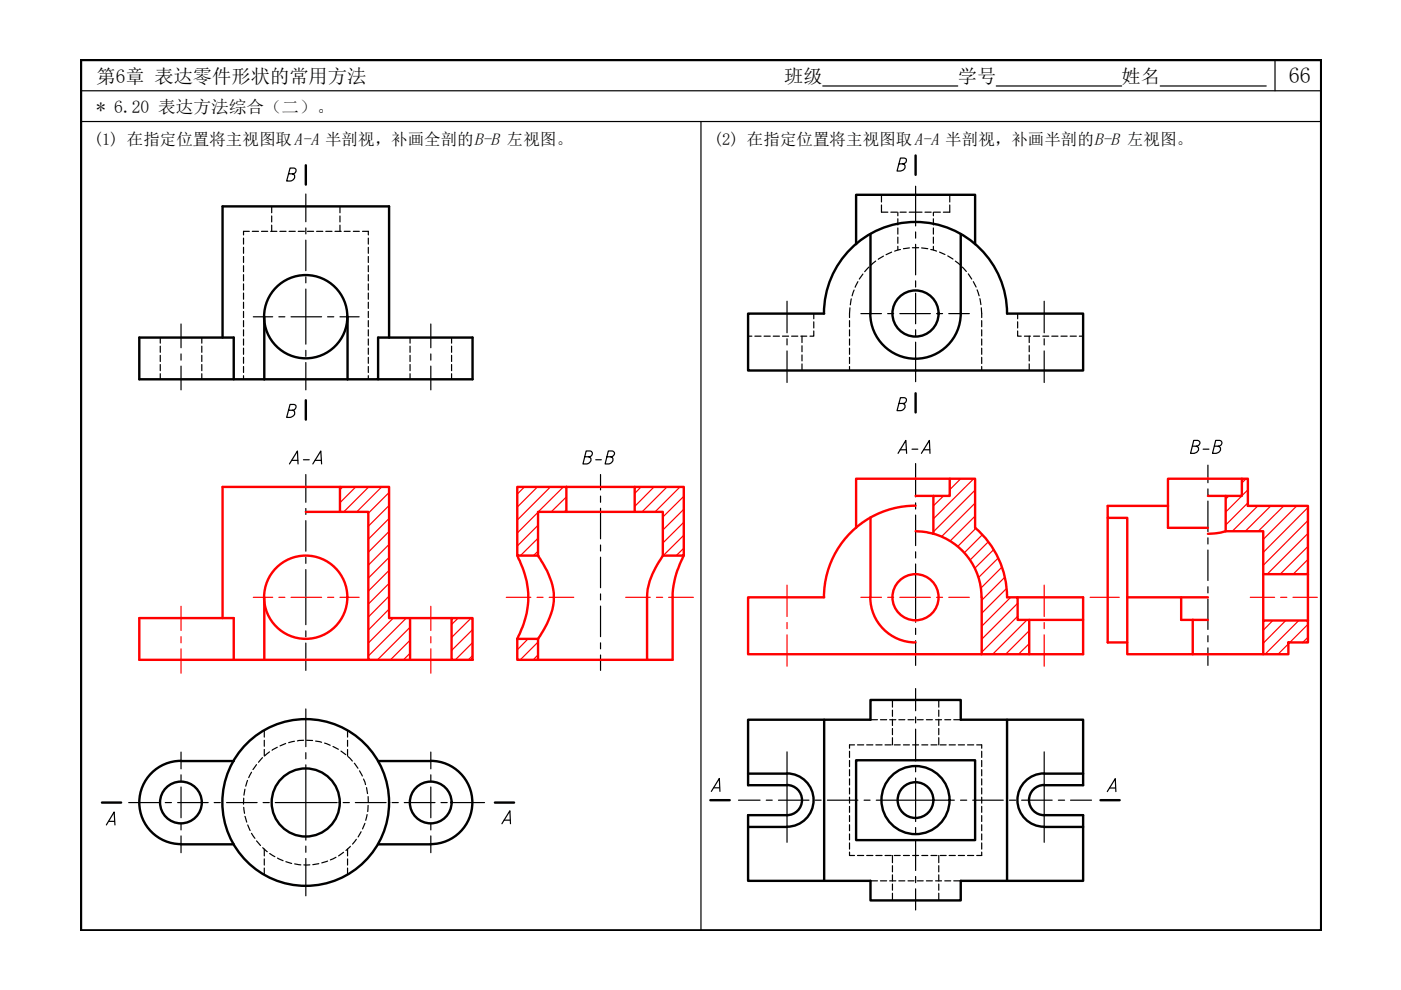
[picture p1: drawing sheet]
<svg xmlns="http://www.w3.org/2000/svg" width="297mm" height="210mm" viewBox="0 0 297 210" stroke-linecap="round" stroke-linejoin="round" font-family="sans-serif">
<defs><g id="words">
<g font-size="6.2">
<text x="189.4" y="97.4">A-A</text>
<text x="251.5" y="97.4">B-B</text>
</g>
<g font-size="5.7">
<text x="60.3" y="99.5">A-A</text>
<text x="122.8" y="99.5">B-B</text>
</g>
<text font-size="4.7" x="273.2" y="17.6">66</text>
<g font-size="4.1">
<text x="20.5" y="17.6">第6章 表达零件形状的常用方法</text>
<text x="166.3" y="17.6">班级</text>
<text x="203.1" y="17.6">学号</text>
<text x="237.8" y="17.6">姓名</text>
</g>
<text font-size="3.7" x="20.5" y="23.9">* 6.20 表达方法综合（二）。</text>
<g font-size="3.5">
<text x="19.9" y="30.8">(1) 在指定位置将主视图取A-A 半剖视，补画全剖的B-B 左视图。</text>
<text x="151.4" y="30.8">(2) 在指定位置将主视图取A-A 半剖视，补画半剖的B-B 左视图。</text>
</g>
</g></defs>
<!-- layer: 0 -->
<path d="M17.2 12.7h262.9v184.6h-262.9z" fill="none" stroke="#000" stroke-width=".51"/>
<path d="M17.2 19.2h262.9M174.4 18.2h28.7M211.2 18.2h26.6M246 18.2h22.5M270.3 12.7v6.5M17.2 25.8h262.9M148.6 25.8v171.5" fill="none" stroke="#000" stroke-width=".25"/>
<g fill="none" stroke="#000" stroke-width=".51">
<path d="M64.8 35v4.1M194.1 33v4.1M181.5 51.8v-10.5h25.2v10.5M184.6 49.6v16.9M203.7 49.6v16.9a9.6 9.6 0 0 1-9.6 9.6 9.6 9.6 0 0 1-9.6-9.6M47.2 71.6v-27.8h35.3v27.8M56 67.2v13.2M73.7 67.2v13.2M174.7 66.5a19.4 19.4 0 0 1 19.4-19.4 19.4 19.4 0 0 1 19.4 19.4h16.1v12.1h-71v-12.1h16.1M49.6 80.4h-20.1v-8.8h20.1v8.8h6.4M56 80.4h17.7M64.8 84.9v4.1"/>
<path d="M73.7 80.4h6.5v-8.8h20v8.8h-20M194.1 83.4v4M174.7 152.6v34.2M213.5 152.6v34.2M21.6 170.2h4.1M38.4 161.3a8.8 8.8 0 0 0-8.9 8.8 8.8 8.8 0 0 0 8.9 8.9h11.2M38.4 161.4h11.2M80.2 161.4h11.1M91.3 161.3a8.8 8.8 0 0 1 8.8 8.8 8.8 8.8 0 0 1-8.8 8.9h-11.1M104.9 170.2h4.1M150.6 169.7h4.1M158.6 164h8.3"/>
<path d="M158.6 175.3h8.3M166.8 166.4a3.2 3.2 0 0 1 3.2 3.2 3.2 3.2 0 0 1-3.1 3.2h-8.3v14h26v4.1h19.1v-4.1h25.9v-14h-8.2M166.8 164a5.7 5.7 0 0 1 5.7 5.6 5.7 5.7 0 0 1-5.7 5.7M166.9 166.5h-8.3v-13.9h26v-4.2h19.1v4.2h25.9v13.9h-8.2M181.5 161.2h25.2v16.9h-25.2zM221.4 164a5.7 5.7 0 0 0-5.7 5.6 5.7 5.7 0 0 0 5.7 5.7M221.4 166.4a3.2 3.2 0 0 0-3.2 3.2 3.2 3.2 0 0 0 3.2 3.2M221.4 164h8.2M221.4 175.3h8.2M233.3 169.7h4.1"/>
<circle cx="64.8" cy="67.1" r="8.8"/>
<circle cx="194.1" cy="66.5" r="4.9"/>
<circle cx="38.4" cy="170.1" r="4.4"/>
<circle cx="64.8" cy="170.1" r="17.7"/>
<circle cx="64.8" cy="170.1" r="7.2"/>
<circle cx="91.3" cy="170.1" r="4.4"/>
<circle cx="194.1" cy="169.6" r="7.2"/>
<circle cx="194.1" cy="169.6" r="3.8"/>
</g>
<g fill="none" stroke="#000" stroke-width=".25">
<path d="M51.6 50.5v1.3M51.6 52.4v1.3M51.6 54.4v1.3M51.6 56.3v1.3M51.6 58.2v1.3M52.9 49.1h-1.3v.7M53.5 49.1h1.3M55.4 49.1h1.4M57.4 49.1h1.3M57.6 43.8v1.3M57.6 45.8v1.3M57.6 47.7v1.4"/>
<path d="M59.3 49.1h1.3M61.3 49.1h1.3M63.2 49.1h1.3M65.2 49.1h1.3M67.1 49.1h1.3M69.1 49.1h1.3M71 49.1h1.3M72.1 43.8v1.3M72.1 45.8v1.3M72.1 47.7v1.4M73 49.1h1.2M74.9 49.1h1.3"/>
<path d="M76.9 49.1h1.2v.7M78.1 50.5v1.3M78.1 52.4v1.3M78.1 54.4v1.3M78.1 56.3v1.3M78.1 58.2v1.3M181.9 59.7l-.6 1.2M183 58.1l-.8 1.1M184.2 56.6l-.9 1M185.7 55.4l-1 .8M186.9 41.3v1.5M186.9 43.5v1.5h1.3"/>
<path d="M187.3 54.3l-1.1 .7M188.9 45h1.3M189 53.5l-1.1 .5M190.4 45v.7M190.4 46.4v1.3M190.4 48.3v1.3M190.4 50.3v1.3M190.4 52.2v.8M190.8 45h1.3M190.9 52.9l-1.2 .3M192.8 45h2.7M192.8 52.6l-1.3 .1"/>
<path d="M193.4 52.5h1.4M195.4 52.6l1.3 .1M196.1 45h1.3M197.3 52.9l1.3 .3M197.9 45v.7M197.9 46.4v1.3M197.9 48.3v1.3M197.9 50.3v1.3M197.9 52.2v.8M198.1 45h1.3M199.2 53.5l1.1 .5M200.9 54.3l1.1 .6"/>
<path d="M201.4 43.5v1.5h-1.4M201.4 41.3v1.5M202.6 55.4l1 .8M204 56.6l.9 1M205.3 58.1l.7 1.1M206.4 59.7l.6 1.2M34 71.6v1.2M34 73.4v1.3M34 75.3v1.4M34 77.3v1.3M34 79.2v1.2M42.8 71.6v1.2"/>
<path d="M42.8 73.4v1.3M42.8 75.3v1.4M42.8 77.3v1.3M42.8 79.2v1.2M51.6 60.2v1.3M51.6 62.1v1.3M51.6 64.1v1.3M51.6 66v1.3M51.6 68v1.3M51.6 69.9v1.3M51.6 71.9v1.3M51.6 73.8v1.3"/>
<path d="M51.6 75.8v1.2M51.6 77.7v1.3M51.6 79.7v.7M78.1 60.2v1.3M78.1 62.1v1.3M78.1 64.1v1.3M78.1 66v1.3M78.1 68v1.3M78.1 69.9v1.3M78.1 71.9v1.3M78.1 73.8v1.3M78.1 75.8v1.2"/>
<path d="M78.1 77.7v1.3M78.1 79.7v.7M86.9 71.6v1.2M86.9 73.4v1.3M86.9 75.3v1.4M86.9 77.3v1.3M86.9 79.2v1.2M95.7 71.6v1.2M95.7 73.4v1.3M95.7 75.3v1.4M95.7 77.3v1.3M95.7 79.2v1.2"/>
<path d="M158.6 71.3h.8M160 71.3h1.4M162 71.3h1.3M163.9 71.3h1.4M165.9 71.3h1.3M167.8 71.3h1.3M169.8 71.3h1.3M170 71.3v1.3M170 73.3v1.3M170 75.3v1.2M170 77.2v1.4M172.5 70.2v1.1h-.8"/>
<path d="M172.5 66.5v1.1M172.5 68.2v1.3M180.1 68v1.3M180.1 69.9v1.3M180.1 71.9v1.3M180.1 73.8v1.3M180.1 75.8v1.3M180.1 77.7v.9M180.2 65.3l-.1 2M180.5 63.4l-.2 1.2M181.1 61.5l-.4 1.2M207.2 61.5l.4 1.2"/>
<path d="M207.8 63.3l.2 1.3M208.1 65.3v2M208.1 68v1.3M208.1 69.9v1.3M208.1 71.9v1.3M208.1 73.8v1.3M208.1 75.8v1.3M208.1 77.7v.9M215.8 70.2v1.1h.7M215.8 66.5v1.1M215.8 68.2v1.3M217.2 71.3h1.3"/>
<path d="M218.2 71.3v1.3M218.2 73.3v1.3M218.2 75.3v1.2M218.2 77.2v1.4M219.1 71.3h1.3M221.1 71.3h1.3M223 71.3h1.3M224.9 71.3h1.4M226.9 71.3h1.3M228.8 71.3h.8M56 154.9v1.4M56 157v1.2"/>
<path d="M56 158.9v1.4M57.1 159.4l-.9 .8M58.8 158.4l-1.1 .7M60.6 157.6l-1.2 .5M62.4 157.2l-1.2 .3M64.4 157l-1.3 .1M65 157h1.3M66.9 157.1l1.3 .3M68.8 157.6l1.2 .4M70.6 158.3l1.1 .6M72.3 159.2l1 .8M73.7 154.9v1.4"/>
<path d="M73.7 157v1.2M73.7 158.9v1.4M180.1 159.3v1.3M181.2 157.9h-1.1v.8M181.8 157.9h1.3M183.8 157.9h1.3M184.6 152.6h1.4M185.7 157.9h1.3M186.7 152.6h1.3M187.6 157.9h1.4M188.6 152.6h1.3M189.2 148.4v1.5"/>
<path d="M189.2 150.6v1.3M189.2 152.5v1.3M189.2 154.5v1.3M189.2 156.4v1.5M189.6 157.9h1.3M190.6 152.6h1.2M191.5 157.9h1.3M192.5 152.6h1.3M193.5 157.9h1.3M194.5 152.6h1.2M195.4 157.9h1.3M196.4 152.6h1.3"/>
<path d="M197.4 157.9h1.3M198.4 152.6h1.2M199 148.4v1.5M199 150.6v1.3M199 152.5v1.3M199 154.5v1.3M199 156.4v1.5M199.3 157.9h1.3M200.3 152.6h1.3M201.2 157.9h1.4M202.2 152.6h1.5M203.2 157.9h1.3"/>
<path d="M205.1 157.9h1.3M207.1 157.9h1v.8M208.1 159.3v1.3M51.7 169.2l-.1 1.3M51.7 171.2l.1 1.3M51.9 173.1l.4 1.2M51.9 167.3l-.2 1.3M52.5 165.5l-.4 1.2M52.5 174.9l.5 1.2M53.3 163.7l-.6 1.2M53.3 176.7l.7 1M54.4 162.1l-.8 1"/>
<path d="M54.4 178.3l.8 1M55.7 160.6l-.9 1M55.7 179.7l1 .9M73.8 160.4l.9 1M74.3 179.4l-1 .9M75.1 161.8l.8 1.1M75.6 178l-.9 1M76.2 163.4l.6 1.1M76.6 176.3l-.7 1.1M77.1 165.2l.4 1.2M77.4 174.6l-.5 1.2M77.7 167l.2 1.3"/>
<path d="M77.8 172.7l-.3 1.2M78 170.8v1.3M78 168.9l.1 1.3M180.1 161.2v1.3M180.1 163.2v1.3M180.1 165.1v1.3M180.1 167.1v1.2M180.1 169v1.3M180.1 171v1.2M180.1 172.9v1.3M180.1 174.9v1.2M180.1 176.8v1.3"/>
<path d="M180.1 178.7v1.3M208.1 161.2v1.3M208.1 163.2v1.3M208.1 165.1v1.3M208.1 167.1v1.2M208.1 169v1.3M208.1 171v1.2M208.1 172.9v1.3M208.1 174.9v1.2M208.1 176.8v1.3M208.1 178.7v1.3M56 180v1.5"/>
<path d="M56 182.1v1.3M56 184.1v1.3M57.2 181l1.1 .6M58.8 181.9l1.2 .6M60.6 182.7l1.2 .4M62.5 183.2l1.3 .2M64.4 183.4h1.3M67.6 183.1l-1.3 .2M69.5 182.6l-1.3 .4M71.2 181.8l-1.2 .5M72.8 180.7l-1 .8M73.7 180v1.5"/>
<path d="M73.7 182.1v1.3M73.7 184.1v1.3M180.1 180.7v.7h1.1M181.8 181.4h1.3M183.8 181.4h1.3M184.6 186.8h1.4M185.7 181.4h1.3M186.7 186.8h1.3M187.6 181.4h1.4M188.6 186.8h1.3M189.2 181.4v1.5M189.2 183.5v1.4"/>
<path d="M189.2 185.5v1.3M189.2 187.4v1.4M189.2 189.4v1.5M189.6 181.4h1.3M190.6 186.8h1.2M191.5 181.4h1.3M192.5 186.8h1.3M193.5 181.4h1.3M194.5 186.8h1.2M195.4 181.4h1.3M196.4 186.8h1.3M197.4 181.4h1.3"/>
<path d="M198.4 186.8h1.2M199 181.4v1.5M199 183.5v1.4M199 185.5v1.3M199 187.4v1.4M199 189.4v1.5M199.3 181.4h1.3M200.3 186.8h1.3M201.2 181.4h1.4M202.2 186.8h1.5M203.2 181.4h1.3M205.1 181.4h1.3"/>
<path d="M208.1 180.7v.7h-1"/>
</g>
<g fill="none" stroke="#000" stroke-width=".25">
<path d="M194.1 39.5v8.4M64.8 41.1v5.9M64.8 48.3v1.3M64.8 50.9v6.5M64.8 58.7v1.3M194.1 49.2v1.3M194.1 51.8v6.5M194.1 59.5v1.4M38.4 68.7v5M38.4 75v1.4M38.4 77.6v5.1M53.7 67.2h4.1"/>
<path d="M59.1 67.2h1.3M61.7 67.2h6.5M64.8 61.3v11.7M64.8 74.3v1.3M64.8 76.9v5.8M69.5 67.2h1.3M72.1 67.2h4M91.3 68.7v5M91.3 75v1.4M91.3 77.6v5.1M166.9 63.9v6.7M166.9 71.8v1.3"/>
<path d="M166.9 74.4v6.7M182.5 66.5h4.4M188.2 66.5h1.3M190.8 66.5h6.5M194.1 62.2v6.5M194.1 69.9v1.3M194.1 72.5v8.4M198.6 66.5h1.2M201.2 66.5h4.3M221.4 63.9v6.7M221.4 71.8v1.3M221.4 74.4v6.7"/>
<path d="M194.1 98.3v7.1M256.1 98.6v3.7M64.8 100.6v5.9M64.8 107.8v1.3M64.8 110.4v6.5M64.8 118.2v1.3M127.3 100.6v3.3M127.3 105.2v1.3M127.3 107.8v6.4M127.3 115.6v1.2M127.3 118.1v6.5M194.1 119.6v12.3"/>
<path d="M194.1 106.6v1.3M194.1 109.2v6.5M194.1 117v1.3M256.1 103.7v1.3M256.1 106.2v6.5M256.1 114v1.3M256.1 116.6v6.5M64.8 120.8v11.6M64.8 133.8v1.2M64.8 136.3v5.8M127.3 125.9v1.3M127.3 128.5v6.5"/>
<path d="M127.3 136.3v1.3M127.3 138.9v3.2M194.1 133.2v1.3M194.1 135.8v5.3M256.1 124.4v1.3M256.1 127v6.5M256.1 134.8v1.3M256.1 137.4v3.7M38.4 159.5v3.5M64.8 150.3v8M64.8 159.6v1.3M91.3 159.5v3.5"/>
<path d="M194.1 146v4.7M194.1 152v1.3M194.1 154.6v6.5M27.3 170.2h6.5M35 170.2h1.4M37.7 170.2h6.4M38.4 164.3v1.3M38.4 166.9v6.5M38.4 174.7v1.3M38.4 177.2v3.6M45.4 170.2h1.3M48 170.2h6.5"/>
<path d="M55.8 170.2h1.3M58.4 170.2h13.1M64.8 162.2v15.9M64.8 179.4v1.3M72.8 170.2h1.3M75.3 170.2h6.6M83.1 170.2h1.3M85.7 170.2h6.5M91.3 164.3v1.3M91.3 166.9v6.5M91.3 174.7v1.3M91.3 177.2v3.6"/>
<path d="M93.5 170.2h1.3M96.1 170.2h6.6M156.6 169.7h4.5M162.5 169.7h1.2M165 169.7h6.5M172.8 169.7h1.3M175.4 169.7h6.5M183.2 169.7h1.3M185.8 169.7h16.5M194.1 165v9.2M194.1 162.4v1.2M194.1 175.5v1.3"/>
<path d="M194.1 178.1v6.5M203.7 169.7h1.3M206.2 169.7h6.5M214 169.7h1.3M216.6 169.7h6.5M224.4 169.7h1.3M227 169.7h4.4M64.8 182v7.9M194.1 185.8v1.3M194.1 188.5v4.4"/>
</g>
<g fill="none" stroke="#000" stroke-width=".25">
<path d="M61.2 36.9h1a.63 .63 0 0 0 .6-.6 .63 .63 0 0 0-.5-.7h-.8l-.7 2.8a1.4 1.4 0 0 0 1.7-.7v-.5l-.5-.3M190.7 34.7h.9a.66 .66 0 0 0 .5-.4 .66 .66 0 0 0-.1-.7l-1.1-.1-.7 2.8a1.54 1.54 0 0 0 1.7-.7v-.5l-.5-.4M61.2 87h1a.63 .63 0 0 0 .6-.6 .63 .63 0 0 0-.5-.6h-.8l-.7 2.7a1.54 1.54 0 0 0 1.7-.7l-.2-.7-.3-.1M190.7 85.5h.9a.62 .62 0 0 0 .6-.5 .62 .62 0 0 0-.5-.7h-.8l-.7 2.8a1.4 1.4 0 0 0 1.7-.7v-.5l-.5-.4M60.8 139.9h8.1M123.2 139.9h8.2M190.1 138.7h8.1M252 138.7h8.2M166.9 159.4v19.2M221.4 159.4v19.2M22.5 174.9l1.7-2.7 .2 2.7M23 174.1h1.3"/>
<path d="M106.4 174.7l1.7-2.8 .1 2.8M106.9 173.9h1.3M150.8 167.8l1.7-2.8 .1 2.8M151.3 167h1.3M234.8 167.8l1.7-2.7 .1 2.7M235.2 167.1h1.3"/>
</g>
<g fill="none" stroke="#f00" stroke-width=".51">
<path d="M64.8 108.5h7.3M72.1 103.2h10.4v27.8h4.4v8.9h-8.8v-31.4h-6zM72.1 103.2h-24.9v27.8M109.7 117.8a17.9 17.9 0 0 1 0 17.7M109.7 103.2h10.4v5.3h-6v9.3h-4.4zM114.1 117.8a28.8 28.8 0 0 1 3 6.3 12.5 12.5 0 0 1-2.1 9.8l-.9 1.6M120.1 108.5h14.5M120.1 103.2h14.5M134.6 103.2h10.4v14.6h-4.5v-9.3h-5.9zM140.5 117.8a22.8 22.8 0 0 0-3.2 7.1l-.1 1.7v13.3h5.4v-13.3a21.4 21.4 0 0 1 2.4-8.8M184.6 109.8v16.8M194.1 107.2a19.4 19.4 0 0 0-19.4 19.4"/>
<path d="M194.1 105.1h3.8M197.9 113.2a14 14 0 0 1 10.2 13.4M201.4 101.5h-19.9v10.4M206.7 111.9v-10.4h-5.3v3.6h-3.5v8.1l-1.4-.4-2.4-.2M206.7 111.9a19.4 19.4 0 0 1 6.8 14.7h2.3v4.8h2.4v7.3h-10.1v-12.1M234.9 109.8v26.4h4.1M247.6 107.3h-12.7v2.5h4.1v16.8M256.1 105.1h3.8M259.9 112.6l-1.1 .3-2.7 .3M263.3 101.5h-15.7v10.4h8.5M263.3 101.5h1.3v5.8h12.7v14.4h-9.5v-9.1h-7.9v-7.5h3.4zM49.6 139.9v-8.9h-20.1v8.9h48.6"/>
<path d="M56 126.6v13.3M86.9 139.9h8.8M86.9 131h8.8M95.7 131h4.5v8.9h-4.5zM109.7 135.5h4.4v4.4h-4.4zM114.1 139.9h23.1M174.7 126.6h-16.1v12.1h49.5M184.5 126.6a9.6 9.6 0 0 0 9.6 9.6M215.8 126.6h13.8v12.1h-11.4M218.2 131.4h11.4M239 126.6v12.1h13.9v-7.3M239 126.6h17.1"/>
<path d="M250.4 126.6v4.8h5.7M252.9 138.7h14.9M267.8 131.6h9.5v4.6h-4.1v2.5h-5.4zM267.8 121.7v9.9M277.3 121.7v9.9"/>
<circle cx="64.8" cy="126.6" r="8.8"/>
<circle cx="194.1" cy="126.6" r="4.9"/>
</g>
<g fill="none" stroke="#f00" stroke-width=".25">
<path d="M72.7 103.2l-.6 .6M75.4 103.2l-3.3 3.4M78.2 103.2l-5.3 5.3M80.9 103.2l-5.3 5.3M82.5 104.4l-4.4 4.4M82.5 107.2l-4.4 4.4M82.5 109.9l-4.4 4.4M82.5 112.7l-4.4 4.4M82.5 115.4l-4.4 4.4M82.5 118.2l-4.4 4.4M111.2 103.2l-1.5 1.6M113.9 103.2l-4.2 4.3"/>
<path d="M114.1 108.6l-4.4 4.4M114.1 111.4l-4.4 4.4M114.1 114.1l-3.8 3.7M114.1 116.9l-1 .9M116.7 103.2l-7 7.1M119.5 103.2l-5.4 5.3M120.1 105.4l-3.2 3.1M120.1 108.1l-.5 .4M135.9 103.2l-1.3 1.4M138.7 103.2l-4.1 4.2M141.4 103.2l-5.3 5.3M144.2 103.2l-5.3 5.3"/>
<path d="M145 105.2l-4.5 4.4M145 108l-4.5 4.4M145 110.7l-4.5 4.4M145 113.5l-4.4 4.3M145 116.2l-1.6 1.6M200.1 105.1l-2.2 2.2M203.7 101.5l-2.3 2.3M206.4 101.5l-8.5 8.5M206.7 103.9l-8.8 8.9M206.7 106.7l-7.1 7.1M206.7 109.4l-5.2 5.3M206.9 112l-3.8 3.9"/>
<path d="M208.3 113.4l-3.8 3.8M209.5 114.9l-3.8 3.8M210.7 116.5l-4 4M211.7 118.3l-4.2 4.2M260.5 105.1l-.6 .7M263.3 105.1l-3.4 3.5M264.2 101.5l-.9 .9M264.6 103.9l-1.3 1.2M264.6 106.6l-4.7 4.7M266.7 107.3l-5.4 5.3M269.4 107.3l-5.4 5.3M272.2 107.3l-5.4 5.3"/>
<path d="M274.9 107.3l-7.1 7.1M277.3 107.6l-9.5 9.5M277.3 110.3l-9.5 9.6M277.3 113.1l-8.6 8.6M277.3 115.9l-5.9 5.8M277.3 118.6l-3.1 3.1M38.4 128.6v5.1M38.4 135v1.3M38.4 137.6v5.1M53.7 126.6h4.1M59.1 126.6h1.3M61.7 126.6h6.5"/>
<path d="M69.5 126.6h1.3M72.1 126.6h4M82.5 120.9l-4.4 4.4M82.5 123.7l-4.4 4.4M82.5 126.4l-4.4 4.4M82.5 129.1l-4.4 4.5M83.4 131l-5.3 5.3M86.1 131l-8 8.1M86.9 133l-6.9 6.9M86.9 135.7l-4.1 4.2M86.9 138.5l-1.4 1.4M91.3 128.6v5.1"/>
<path d="M91.3 135v1.3M91.3 137.6v5.1M97.1 131l-1.4 1.4M99.9 131l-4.2 4.2M100.2 133.5l-4.5 4.4M100.2 136.3l-3.7 3.6M100.2 139l-.9 .9M107.3 126.6h5.3M112 135.5l-2.3 2.3M113.9 126.6h1.2M114.1 136.1l-3.8 3.8M114.1 138.8l-1 1.1"/>
<path d="M116.4 126.6h5.3M132.7 126.6h5.2M139.2 126.6h1.3M141.8 126.6h5.2M166.9 124.1v6.6M166.9 132v1.3M166.9 134.6v6.7M182.5 126.6h4.4M188.2 126.6h1.3M190.8 126.6h6.5M198.6 126.6h1.2M201.2 126.6h4.3"/>
<path d="M212.4 120.3l-4.4 4.4M213 122.4l-4.9 4.9M213.4 124.7l-5.3 5.3M214.3 126.6l-6.2 6.2M215.8 127.9l-7.7 7.6M215.8 130.7l-7.7 7.6M217.7 131.4l-7.2 7.3M218.2 133.7l-5 5M218.2 136.5l-2.3 2.2M221.4 124.1v6.6M221.4 132v1.3M221.4 134.6v6.7"/>
<path d="M231.1 126.6h6.2M265.1 126.6h5.1M269.9 131.6l-2.1 2M271.5 126.6h1.3M272.6 131.6l-4.8 4.8M273.2 136.5l-2.2 2.2M274.1 126.6h5.2M275.4 131.6l-7.2 7.1M277.3 121.4l-.4 .3M277.3 132.4l-3.8 3.8M277.3 135.1l-1.1 1.1"/>
</g>
<use href="#words"/>
</svg>
